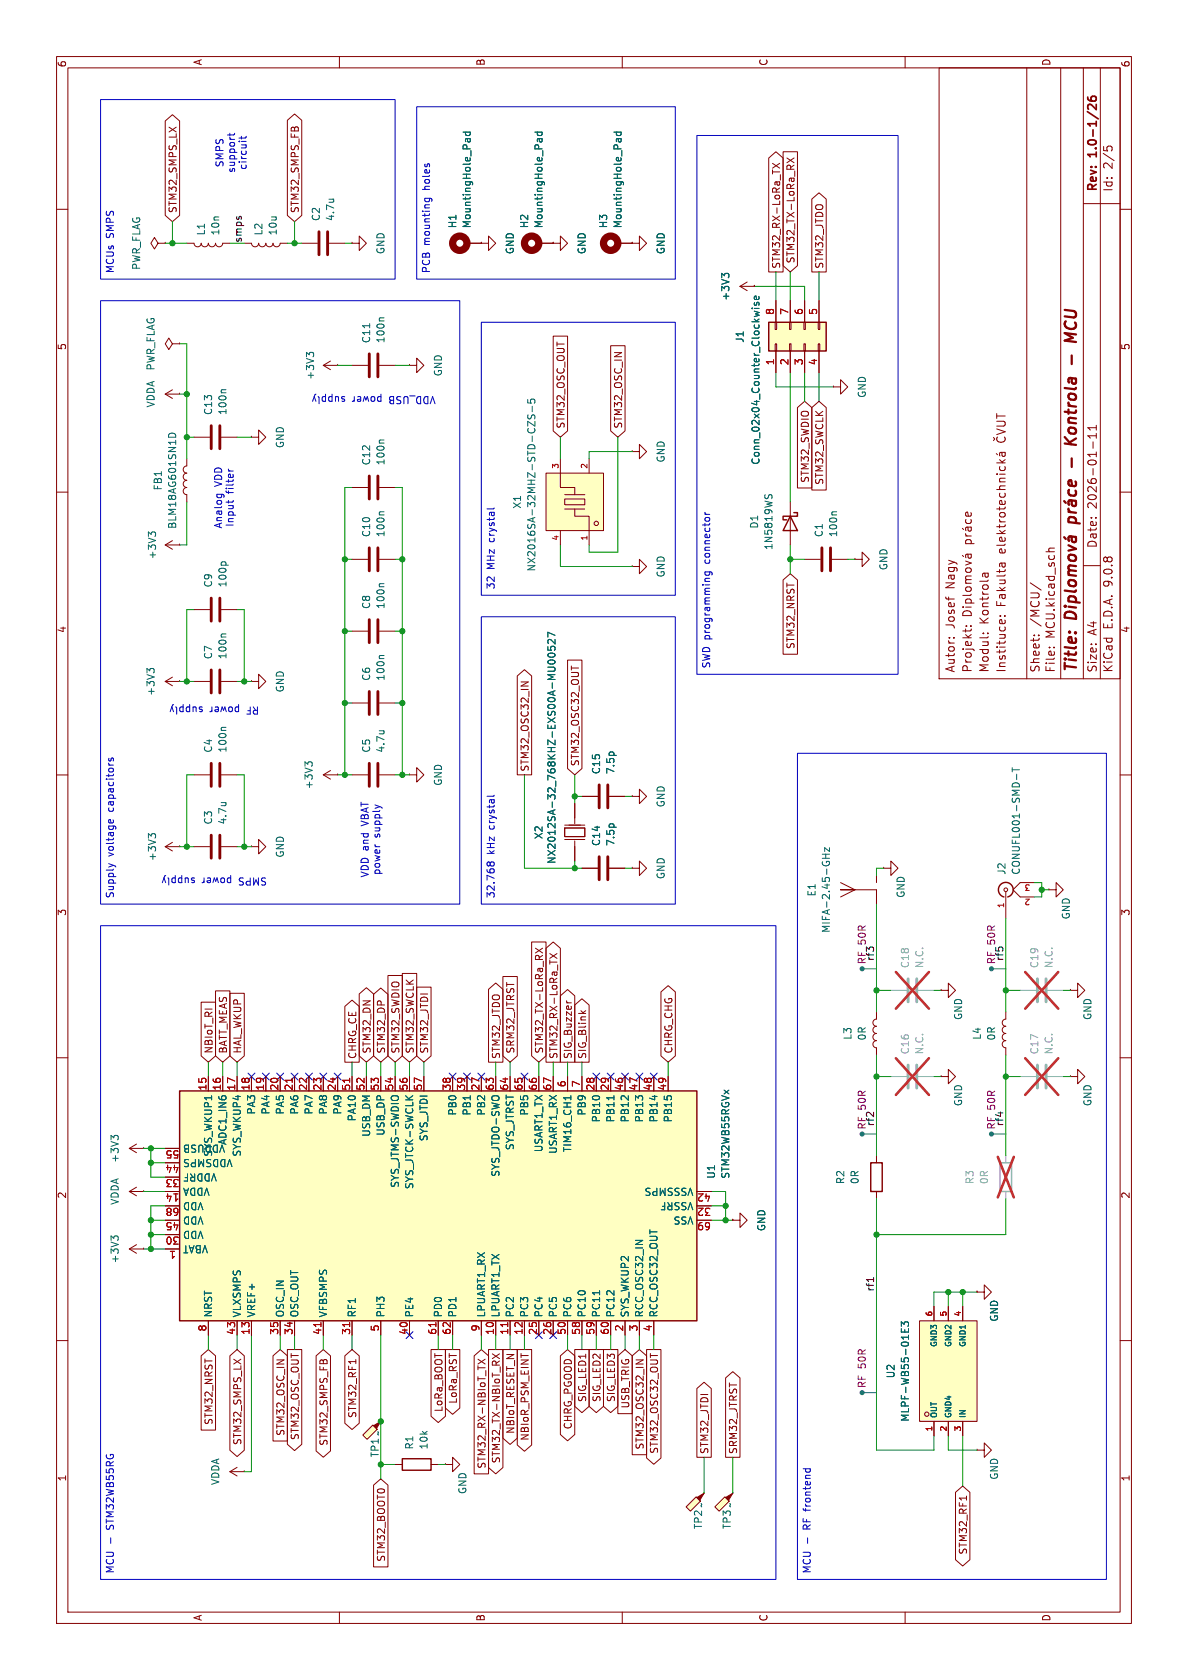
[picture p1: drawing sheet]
<svg xmlns="http://www.w3.org/2000/svg" width="210mm" height="297mm" viewBox="0 0 210 297" stroke-linecap="round" stroke-linejoin="round" font-family="sans-serif">
<defs><g id="words">
<g font-size="2.8" fill="#840000">
<text x="190.9" y="56.4" transform="rotate(-90 190.9 56.4)">MCU</text>
<text x="190.9" y="119" transform="rotate(-90 190.9 119)">Title:</text>
</g>
<g font-size="2.1" fill="#840000">
<text x="194.3" y="27.6" transform="rotate(-90 194.3 27.6)">1.0-1/26</text>
<text x="196.9" y="29.9" transform="rotate(-90 196.9 29.9)">2/5</text>
<text x="194.3" y="34" transform="rotate(-90 194.3 34)">Rev:</text>
<text x="196.9" y="34" transform="rotate(-90 196.9 34)">Id:</text>
<text x="194.1" y="90" transform="rotate(-90 194.1 90)">2026-01-11</text>
<text x="194.1" y="97" transform="rotate(-90 194.1 97)">Date:</text>
<text x="169" y="104" transform="rotate(-90 169 104)">Nagy</text>
<text x="178" y="107.3" transform="rotate(-90 178 107.3)">Fakulta</text>
<text x="196.9" y="103.7" transform="rotate(-90 196.9 103.7)">9.0.8</text>
<text x="169" y="111.2" transform="rotate(-90 169 111.2)">Josef</text>
<text x="175" y="110.4" transform="rotate(-90 175 110.4)">Kontrola</text>
<text x="184" y="110.8" transform="rotate(-90 184 110.8)">/MCU/</text>
<text x="186.7" y="112.9" transform="rotate(-90 186.7 112.9)">MCU.kicad_sch</text>
<text x="194.1" y="112.3" transform="rotate(-90 194.1 112.3)">A4</text>
<text x="196.9" y="111.3" transform="rotate(-90 196.9 111.3)">E.D.A.</text>
<text x="169" y="119" transform="rotate(-90 169 119)">Autor:</text>
<text x="172" y="119" transform="rotate(-90 172 119)">Projekt:</text>
<text x="175" y="119" transform="rotate(-90 175 119)">Modul:</text>
<text x="178" y="119" transform="rotate(-90 178 119)">Instituce:</text>
<text x="184" y="119" transform="rotate(-90 184 119)">Sheet:</text>
<text x="186.7" y="119" transform="rotate(-90 186.7 119)">File:</text>
<text x="194.1" y="119" transform="rotate(-90 194.1 119)">Size:</text>
<text x="196.9" y="119" transform="rotate(-90 196.9 119)">KiCad</text>
</g>
<g font-size="1.8" fill="#840000">
<text x="35.9" y="11.7" transform="rotate(-90 35.9 11.7)">A</text>
<text x="85.9" y="11.7" transform="rotate(-90 85.9 11.7)">B</text>
<text x="135.9" y="11.7" transform="rotate(-90 135.9 11.7)">C</text>
<text x="185.9" y="11.7" transform="rotate(-90 185.9 11.7)">D</text>
<text x="11.9" y="12" transform="rotate(-90 11.9 12)">6</text>
<text x="199.9" y="12" transform="rotate(-90 199.9 12)">6</text>
<text x="31.4" y="37.8" transform="rotate(-90 31.4 37.8)">STM32_SMPS_LX</text>
<text x="53" y="37.8" transform="rotate(-90 53 37.8)">STM32_SMPS_FB</text>
<text x="138.1" y="47.6" transform="rotate(-90 138.1 47.6)">STM32_RX-LoRa_TX</text>
<text x="140.7" y="46.7" transform="rotate(-90 140.7 46.7)">STM32_TX-LoRa_RX</text>
<text x="145.7" y="47.6" transform="rotate(-90 145.7 47.6)">STM32_JTDO</text>
<text x="11.9" y="62" transform="rotate(-90 11.9 62)">5</text>
<text x="199.9" y="62" transform="rotate(-90 199.9 62)">5</text>
<text x="100" y="75.9" transform="rotate(-90 100 75.9)">STM32_OSC_OUT</text>
<text x="110.2" y="75.9" transform="rotate(-90 110.2 75.9)">STM32_OSC_IN</text>
<text x="143.2" y="85.5" transform="rotate(-90 143.2 85.5)">STM32_SWDIO</text>
<text x="145.7" y="85.8" transform="rotate(-90 145.7 85.8)">STM32_SWCLK</text>
<text x="11.9" y="112" transform="rotate(-90 11.9 112)">4</text>
<text x="199.9" y="112" transform="rotate(-90 199.9 112)">4</text>
<text x="140.7" y="114.8" transform="rotate(-90 140.7 114.8)">STM32_NRST</text>
<text x="93.7" y="136.5" transform="rotate(-90 93.7 136.5)">STM32_OSC32_IN</text>
<text x="102.6" y="135.6" transform="rotate(-90 102.6 135.6)">STM32_OSC32_OUT</text>
<text x="11.9" y="162" transform="rotate(-90 11.9 162)">3</text>
<text x="199.9" y="162" transform="rotate(-90 199.9 162)">3</text>
<text x="37.8" y="186.4" transform="rotate(-90 37.8 186.4)">NBIoT_RI</text>
<text x="40.3" y="186.4" transform="rotate(-90 40.3 186.4)">BATT_MEAS</text>
<text x="42.9" y="186.4" transform="rotate(-90 42.9 186.4)">HAL_WKUP</text>
<text x="63.2" y="187.3" transform="rotate(-90 63.2 187.3)">CHRG_CE</text>
<text x="65.7" y="186.4" transform="rotate(-90 65.7 186.4)">STM32_DN</text>
<text x="68.3" y="186.4" transform="rotate(-90 68.3 186.4)">STM32_DP</text>
<text x="70.8" y="186.4" transform="rotate(-90 70.8 186.4)">STM32_SWDIO</text>
<text x="73.3" y="186.4" transform="rotate(-90 73.3 186.4)">STM32_SWCLK</text>
<text x="75.9" y="186.4" transform="rotate(-90 75.9 186.4)">STM32_JTDI</text>
<text x="88.6" y="187.3" transform="rotate(-90 88.6 187.3)">STM32_JTDO</text>
<text x="91.1" y="186.4" transform="rotate(-90 91.1 186.4)">SRM32_JTRST</text>
<text x="96.2" y="186.4" transform="rotate(-90 96.2 186.4)">STM32_TX-LoRa_RX</text>
<text x="98.7" y="187.3" transform="rotate(-90 98.7 187.3)">STM32_RX-LoRa_TX</text>
<text x="101.3" y="187.3" transform="rotate(-90 101.3 187.3)">SIG_Buzzer</text>
<text x="103.8" y="187.3" transform="rotate(-90 103.8 187.3)">SIG_Blink</text>
<text x="119.1" y="186.4" transform="rotate(-90 119.1 186.4)">CHRG_CHG</text>
<text x="11.9" y="212" transform="rotate(-90 11.9 212)">2</text>
<text x="199.9" y="212" transform="rotate(-90 199.9 212)">2</text>
<text x="63.2" y="250.8" transform="rotate(-90 63.2 250.8)">STM32_RF1</text>
<text x="78.4" y="249.7" transform="rotate(-90 78.4 249.7)">LoRa_BOOT</text>
<text x="81" y="248.3" transform="rotate(-90 81 248.3)">LoRa_RST</text>
<text x="103.8" y="248" transform="rotate(-90 103.8 248)">SIG_LED1</text>
<text x="106.4" y="248" transform="rotate(-90 106.4 248)">SIG_LED2</text>
<text x="108.9" y="248" transform="rotate(-90 108.9 248)">SIG_LED3</text>
<text x="111.4" y="249.1" transform="rotate(-90 111.4 249.1)">USB_TRIG</text>
<text x="37.8" y="252" transform="rotate(-90 37.8 252)">STM32_NRST</text>
<text x="42.9" y="255.6" transform="rotate(-90 42.9 255.6)">STM32_SMPS_LX</text>
<text x="50.5" y="253.9" transform="rotate(-90 50.5 253.9)">STM32_OSC_IN</text>
<text x="53" y="254.7" transform="rotate(-90 53 254.7)">STM32_OSC_OUT</text>
<text x="58.1" y="255.7" transform="rotate(-90 58.1 255.7)">STM32_SMPS_FB</text>
<text x="91.1" y="253.6" transform="rotate(-90 91.1 253.6)">NBIoT_RESET_N</text>
<text x="93.7" y="254.8" transform="rotate(-90 93.7 254.8)">NBIoR_PSM_EINT</text>
<text x="101.3" y="252.8" transform="rotate(-90 101.3 252.8)">CHRG_PGOOD</text>
<text x="114" y="256.4" transform="rotate(-90 114 256.4)">STM32_OSC32_IN</text>
<text x="116.5" y="257.1" transform="rotate(-90 116.5 257.1)">STM32_OSC32_OUT</text>
<text x="125.4" y="257.2" transform="rotate(-90 125.4 257.2)">STM32_JTDI</text>
<text x="130.5" y="257.2" transform="rotate(-90 130.5 257.2)">SRM32_JTRST</text>
<text x="11.9" y="262" transform="rotate(-90 11.9 262)">1</text>
<text x="86" y="259.7" transform="rotate(-90 86 259.7)">STM32_RX-NBIoT_TX</text>
<text x="88.6" y="258.8" transform="rotate(-90 88.6 258.8)">STM32_TX-NBIoT_RX</text>
<text x="199.9" y="262" transform="rotate(-90 199.9 262)">1</text>
<text x="171.1" y="274.9" transform="rotate(-90 171.1 274.9)">STM32_RF1</text>
<text x="68.3" y="276.2" transform="rotate(-90 68.3 276.2)">STM32_BOOT0</text>
<text x="35.9" y="286.7" transform="rotate(-90 35.9 286.7)">A</text>
<text x="85.9" y="286.8" transform="rotate(-90 85.9 286.8)">B</text>
<text x="135.9" y="286.8" transform="rotate(-90 135.9 286.8)">C</text>
<text x="185.9" y="286.8" transform="rotate(-90 185.9 286.8)">D</text>
</g>
<g font-size="1.8" fill="#0000c2">
<text x="39.7" y="29.7" transform="rotate(-90 39.7 29.7)">SMPS</text>
<text x="41.8" y="30.7" transform="rotate(-90 41.8 30.7)">support</text>
<text x="43.8" y="30.1" transform="rotate(-90 43.8 30.1)">circuit</text>
<text x="76.3" y="33.5" transform="rotate(-90 76.3 33.5)">holes</text>
<text x="20.5" y="42.1" transform="rotate(-90 20.5 42.1)">SMPS</text>
<text x="76.3" y="43.4" transform="rotate(-90 76.3 43.4)">mounting</text>
<text x="20.5" y="48.4" transform="rotate(-90 20.5 48.4)">MCUs</text>
<text x="76.3" y="48.4" transform="rotate(-90 76.3 48.4)">PCB</text>
<text x="60.9" y="69.8" transform="rotate(180 60.9 69.8)">supply</text>
<text x="77.1" y="69.8" transform="rotate(180 77.1 69.8)">VDD_USB power</text>
<text x="39.5" y="86" transform="rotate(-90 39.5 86)">VDD</text>
<text x="41.5" y="87.3" transform="rotate(-90 41.5 87.3)">filter</text>
<text x="39.5" y="93.5" transform="rotate(-90 39.5 93.5)">Analog</text>
<text x="41.5" y="93.2" transform="rotate(-90 41.5 93.2)">Input</text>
<text x="87.8" y="95.7" transform="rotate(-90 87.8 95.7)">crystal</text>
<text x="87.8" y="100.7" transform="rotate(-90 87.8 100.7)">MHz</text>
<text x="125.9" y="99.5" transform="rotate(-90 125.9 99.5)">connector</text>
<text x="87.8" y="104.3" transform="rotate(-90 87.8 104.3)">32</text>
<text x="125.9" y="118.2" transform="rotate(-90 125.9 118.2)">SWD programming</text>
<text x="35.7" y="124.7" transform="rotate(180 35.7 124.7)">supply</text>
<text x="45.9" y="124.7" transform="rotate(180 45.9 124.7)">RF power</text>
<text x="20.5" y="143.4" transform="rotate(-90 20.5 143.4)">capacitors</text>
<text x="65.4" y="145.8" transform="rotate(-90 65.4 145.8)">VBAT</text>
<text x="67.4" y="148.1" transform="rotate(-90 67.4 148.1)">supply</text>
<text x="87.8" y="146.5" transform="rotate(-90 87.8 146.5)">crystal</text>
<text x="20.5" y="151.4" transform="rotate(-90 20.5 151.4)">voltage</text>
<text x="34.3" y="154.9" transform="rotate(180 34.3 154.9)">supply</text>
<text x="41" y="154.9" transform="rotate(180 41 154.9)">power</text>
<text x="47.3" y="154.9" transform="rotate(180 47.3 154.9)">SMPS</text>
<text x="65.4" y="155.2" transform="rotate(-90 65.4 155.2)">VDD and</text>
<text x="67.4" y="154.8" transform="rotate(-90 67.4 154.8)">power</text>
<text x="87.8" y="151.1" transform="rotate(-90 87.8 151.1)">kHz</text>
<text x="20.5" y="158.9" transform="rotate(-90 20.5 158.9)">Supply</text>
<text x="87.8" y="158.9" transform="rotate(-90 87.8 158.9)">32.768</text>
<text x="20.5" y="270.3" transform="rotate(-90 20.5 270.3)">STM32WB55RG</text>
<text x="143.6" y="270.3" transform="rotate(-90 143.6 270.3)">RF frontend</text>
<text x="20.5" y="278.3" transform="rotate(-90 20.5 278.3)">MCU -</text>
<text x="143.6" y="278.3" transform="rotate(-90 143.6 278.3)">MCU -</text>
</g>
<g font-size="1.8" fill="#006464">
<text x="36.4" y="41.7" transform="rotate(-90 36.4 41.7)">L1</text>
<text x="39" y="41.7" transform="rotate(-90 39 41.7)">10n</text>
<text x="46.6" y="41.7" transform="rotate(-90 46.6 41.7)">L2</text>
<text x="49.1" y="41.7" transform="rotate(-90 49.1 41.7)">10u</text>
<text x="56.7" y="39.2" transform="rotate(-90 56.7 39.2)">C2</text>
<text x="59.3" y="39.2" transform="rotate(-90 59.3 39.2)">4.7u</text>
<text x="80.9" y="40.5" transform="rotate(-90 80.9 40.5)">H1</text>
<text x="83.4" y="40.5" transform="rotate(-90 83.4 40.5)">MountingHole_Pad</text>
<text x="93.6" y="40.5" transform="rotate(-90 93.6 40.5)">H2</text>
<text x="96.1" y="40.5" transform="rotate(-90 96.1 40.5)">MountingHole_Pad</text>
<text x="107.5" y="40.5" transform="rotate(-90 107.5 40.5)">H3</text>
<text x="110.1" y="40.5" transform="rotate(-90 110.1 40.5)">MountingHole_Pad</text>
<text x="25" y="47.8" transform="rotate(-90 25 47.8)">PWR_FLAG</text>
<text x="68.2" y="45" transform="rotate(-90 68.2 45)">GND</text>
<text x="91" y="45" transform="rotate(-90 91 45)">GND</text>
<text x="103.7" y="45" transform="rotate(-90 103.7 45)">GND</text>
<text x="117.7" y="45" transform="rotate(-90 117.7 45)">GND</text>
<text x="129.1" y="53.3" transform="rotate(-90 129.1 53.3)">+3V3</text>
<text x="27.5" y="65.6" transform="rotate(-90 27.5 65.6)">PWR_FLAG</text>
<text x="65.6" y="60.8" transform="rotate(-90 65.6 60.8)">C11</text>
<text x="68.2" y="60.8" transform="rotate(-90 68.2 60.8)">100n</text>
<text x="131.7" y="60.7" transform="rotate(-90 131.7 60.7)">J1</text>
<text x="55.7" y="67.2" transform="rotate(-90 55.7 67.2)">+3V3</text>
<text x="78.3" y="66.6" transform="rotate(-90 78.3 66.6)">GND</text>
<text x="153.3" y="70.4" transform="rotate(-90 153.3 70.4)">GND</text>
<text x="27.5" y="72.1" transform="rotate(-90 27.5 72.1)">VDDA</text>
<text x="37.7" y="73.5" transform="rotate(-90 37.7 73.5)">C13</text>
<text x="40.2" y="73.5" transform="rotate(-90 40.2 73.5)">100n</text>
<text x="50.4" y="79.3" transform="rotate(-90 50.4 79.3)">GND</text>
<text x="65.6" y="82.4" transform="rotate(-90 65.6 82.4)">C12</text>
<text x="68.2" y="82.4" transform="rotate(-90 68.2 82.4)">100n</text>
<text x="117.7" y="81.9" transform="rotate(-90 117.7 81.9)">GND</text>
<text x="134.5" y="82.3" transform="rotate(-90 134.5 82.3)">Conn_02x04_Counter_Clockwise</text>
<text x="28.8" y="86.8" transform="rotate(-90 28.8 86.8)">FB1</text>
<text x="31.3" y="93.6" transform="rotate(-90 31.3 93.6)">BLM18AG601SN1D</text>
<text x="65.6" y="95.1" transform="rotate(-90 65.6 95.1)">C10</text>
<text x="68.2" y="95.1" transform="rotate(-90 68.2 95.1)">100n</text>
<text x="92.3" y="90" transform="rotate(-90 92.3 90)">X1</text>
<text x="134.2" y="93.6" transform="rotate(-90 134.2 93.6)">D1</text>
<text x="145.6" y="95.1" transform="rotate(-90 145.6 95.1)">C1</text>
<text x="148.2" y="95.1" transform="rotate(-90 148.2 95.1)">100n</text>
<text x="27.8" y="99" transform="rotate(-90 27.8 99)">+3V3</text>
<text x="94.8" y="101.1" transform="rotate(-90 94.8 101.1)">NX2016SA-32MHZ-STD-CZS-5</text>
<text x="136.8" y="97.3" transform="rotate(-90 136.8 97.3)">1N5819WS</text>
<text x="157.1" y="100.9" transform="rotate(-90 157.1 100.9)">GND</text>
<text x="37.7" y="104" transform="rotate(-90 37.7 104)">C9</text>
<text x="40.2" y="104" transform="rotate(-90 40.2 104)">100p</text>
<text x="65.6" y="107.8" transform="rotate(-90 65.6 107.8)">C8</text>
<text x="68.2" y="107.8" transform="rotate(-90 68.2 107.8)">100n</text>
<text x="117.7" y="102.2" transform="rotate(-90 117.7 102.2)">GND</text>
<text x="37.7" y="116.7" transform="rotate(-90 37.7 116.7)">C7</text>
<text x="40.2" y="116.7" transform="rotate(-90 40.2 116.7)">100n</text>
<text x="27.5" y="123.1" transform="rotate(-90 27.5 123.1)">+3V3</text>
<text x="50.4" y="122.5" transform="rotate(-90 50.4 122.5)">GND</text>
<text x="65.6" y="120.5" transform="rotate(-90 65.6 120.5)">C6</text>
<text x="68.2" y="120.5" transform="rotate(-90 68.2 120.5)">100n</text>
<text x="37.7" y="133.2" transform="rotate(-90 37.7 133.2)">C4</text>
<text x="40.2" y="133.2" transform="rotate(-90 40.2 133.2)">100n</text>
<text x="65.6" y="133.2" transform="rotate(-90 65.6 133.2)">C5</text>
<text x="68.2" y="133.2" transform="rotate(-90 68.2 133.2)">4.7u</text>
<text x="106.3" y="137" transform="rotate(-90 106.3 137)">C15</text>
<text x="108.8" y="137" transform="rotate(-90 108.8 137)">7.5p</text>
<text x="55.5" y="139.6" transform="rotate(-90 55.5 139.6)">+3V3</text>
<text x="78.3" y="139" transform="rotate(-90 78.3 139)">GND</text>
<text x="117.7" y="142.8" transform="rotate(-90 117.7 142.8)">GND</text>
<text x="37.7" y="145.9" transform="rotate(-90 37.7 145.9)">C3</text>
<text x="40.2" y="145.9" transform="rotate(-90 40.2 145.9)">4.7u</text>
<text x="96.1" y="148.5" transform="rotate(-90 96.1 148.5)">X2</text>
<text x="106.3" y="149.7" transform="rotate(-90 106.3 149.7)">C14</text>
<text x="108.8" y="149.7" transform="rotate(-90 108.8 149.7)">7.5p</text>
<text x="27.8" y="152.3" transform="rotate(-90 27.8 152.3)">+3V3</text>
<text x="50.4" y="151.7" transform="rotate(-90 50.4 151.7)">GND</text>
<text x="98.4" y="152.8" transform="rotate(-90 98.4 152.8)">NX2012SA-32_768KHZ-EXS00A-MU00527</text>
<text x="117.7" y="155.5" transform="rotate(-90 117.7 155.5)">GND</text>
<text x="177.9" y="154.8" transform="rotate(-90 177.9 154.8)">J2</text>
<text x="180.5" y="154.8" transform="rotate(-90 180.5 154.8)">CONUFL001-SMD-T</text>
<text x="144.4" y="158.6" transform="rotate(-90 144.4 158.6)">E1</text>
<text x="160.1" y="158.8" transform="rotate(-90 160.1 158.8)">GND</text>
<text x="146.9" y="165" transform="rotate(-90 146.9 165)">MIFA-2.45-GHz</text>
<text x="189.3" y="162.6" transform="rotate(-90 189.3 162.6)">GND</text>
<text x="150.7" y="183.9" transform="rotate(-90 150.7 183.9)">L3</text>
<text x="153.3" y="184" transform="rotate(-90 153.3 184)">0R</text>
<text x="170.3" y="180.4" transform="rotate(-90 170.3 180.4)">GND</text>
<text x="173.6" y="183.9" transform="rotate(-90 173.6 183.9)">L4</text>
<text x="176.1" y="184" transform="rotate(-90 176.1 184)">0R</text>
<text x="193.1" y="180.4" transform="rotate(-90 193.1 180.4)">GND</text>
<text x="45.3" y="197.1" transform="rotate(-90 45.3 197.1)">PA3</text>
<text x="47.9" y="197.1" transform="rotate(-90 47.9 197.1)">PA4</text>
<text x="50.4" y="197.1" transform="rotate(-90 50.4 197.1)">PA5</text>
<text x="52.9" y="197.1" transform="rotate(-90 52.9 197.1)">PA6</text>
<text x="55.5" y="197.1" transform="rotate(-90 55.5 197.1)">PA7</text>
<text x="58" y="197.1" transform="rotate(-90 58 197.1)">PA8</text>
<text x="60.6" y="197.1" transform="rotate(-90 60.6 197.1)">PA9</text>
<text x="80.9" y="197.3" transform="rotate(-90 80.9 197.3)">PB0</text>
<text x="83.4" y="197.3" transform="rotate(-90 83.4 197.3)">PB1</text>
<text x="86" y="197.3" transform="rotate(-90 86 197.3)">PB2</text>
<text x="93.6" y="197.3" transform="rotate(-90 93.6 197.3)">PB5</text>
<text x="103.7" y="197.3" transform="rotate(-90 103.7 197.3)">PB9</text>
<text x="170.3" y="195.7" transform="rotate(-90 170.3 195.7)">GND</text>
<text x="193.1" y="195.7" transform="rotate(-90 193.1 195.7)">GND</text>
<text x="39.9" y="202.2" transform="rotate(180 39.9 202.2)">VDDUSB</text>
<text x="40.2" y="202.5" transform="rotate(-90 40.2 202.5)">ADC1_IN6</text>
<text x="63.1" y="198.4" transform="rotate(-90 63.1 198.4)">PA10</text>
<text x="65.6" y="201.1" transform="rotate(-90 65.6 201.1)">USB_DM</text>
<text x="68.2" y="200.9" transform="rotate(-90 68.2 200.9)">USB_DP</text>
<text x="75.8" y="201.9" transform="rotate(-90 75.8 201.9)">SYS_JTDI</text>
<text x="91" y="203.4" transform="rotate(-90 91 203.4)">SYS_JTRST</text>
<text x="96.1" y="203.8" transform="rotate(-90 96.1 203.8)">USART1_TX</text>
<text x="101.2" y="203.8" transform="rotate(-90 101.2 203.8)">TIM16_CH1</text>
<text x="106.3" y="198.5" transform="rotate(-90 106.3 198.5)">PB10</text>
<text x="108.8" y="198.5" transform="rotate(-90 108.8 198.5)">PB11</text>
<text x="111.4" y="198.5" transform="rotate(-90 111.4 198.5)">PB12</text>
<text x="113.9" y="198.5" transform="rotate(-90 113.9 198.5)">PB13</text>
<text x="116.4" y="198.5" transform="rotate(-90 116.4 198.5)">PB14</text>
<text x="119" y="198.5" transform="rotate(-90 119 198.5)">PB15</text>
<text x="21.2" y="205.7" transform="rotate(-90 21.2 205.7)">+3V3</text>
<text x="37.2" y="209.8" transform="rotate(180 37.2 209.8)">VDDA</text>
<text x="37.7" y="204.6" transform="rotate(-90 37.7 204.6)">SYS_WKUP1</text>
<text x="38.4" y="207.2" transform="rotate(180 38.4 207.2)">VDDRF</text>
<text x="41.2" y="204.7" transform="rotate(180 41.2 204.7)">VDDSMPS</text>
<text x="42.8" y="204.6" transform="rotate(-90 42.8 204.6)">SYS_WKUP4</text>
<text x="88.5" y="208.1" transform="rotate(-90 88.5 208.1)">SYS_JTDO-SWO</text>
<text x="98.7" y="204.1" transform="rotate(-90 98.7 204.1)">USART1_RX</text>
<text x="122.7" y="209.8" transform="rotate(180 122.7 209.8)">VSSSMPS</text>
<text x="126.6" y="208.5" transform="rotate(-90 126.6 208.5)">U1</text>
<text x="129.1" y="208.5" transform="rotate(-90 129.1 208.5)">STM32WB55RGVx</text>
<text x="149.5" y="209.4" transform="rotate(-90 149.5 209.4)">R2</text>
<text x="152" y="209.4" transform="rotate(-90 152 209.4)">0R</text>
<text x="21.2" y="213.1" transform="rotate(-90 21.2 213.1)">VDDA</text>
<text x="36.1" y="214.9" transform="rotate(180 36.1 214.9)">VDD</text>
<text x="36.1" y="212.3" transform="rotate(180 36.1 212.3)">VDD</text>
<text x="70.7" y="210.1" transform="rotate(-90 70.7 210.1)">SYS_JTMS-SWDIO</text>
<text x="73.3" y="210.3" transform="rotate(-90 73.3 210.3)">SYS_JTCK-SWCLK</text>
<text x="122.7" y="214.9" transform="rotate(180 122.7 214.9)">VSS</text>
<text x="122.7" y="212.3" transform="rotate(180 122.7 212.3)">VSSRF</text>
<text x="36.1" y="217.4" transform="rotate(180 36.1 217.4)">VDD</text>
<text x="36.9" y="219.9" transform="rotate(180 36.9 219.9)">VBAT</text>
<text x="135.5" y="217.8" transform="rotate(-90 135.5 217.8)">GND</text>
<text x="21.2" y="223.4" transform="rotate(-90 21.2 223.4)">+3V3</text>
<text x="37.7" y="233" transform="rotate(-90 37.7 233)">NRST</text>
<text x="42.8" y="233" transform="rotate(-90 42.8 233)">VLXSMPS</text>
<text x="45.3" y="233" transform="rotate(-90 45.3 233)">VREF+</text>
<text x="50.4" y="233" transform="rotate(-90 50.4 233)">OSC_IN</text>
<text x="52.9" y="233" transform="rotate(-90 52.9 233)">OSC_OUT</text>
<text x="58" y="233" transform="rotate(-90 58 233)">VFBSMPS</text>
<text x="63.1" y="233" transform="rotate(-90 63.1 233)">RF1</text>
<text x="68.2" y="233" transform="rotate(-90 68.2 233)">PH3</text>
<text x="73.3" y="233" transform="rotate(-90 73.3 233)">PE4</text>
<text x="78.3" y="233" transform="rotate(-90 78.3 233)">PD0</text>
<text x="80.9" y="233" transform="rotate(-90 80.9 233)">PD1</text>
<text x="86" y="233" transform="rotate(-90 86 233)">LPUART1_RX</text>
<text x="88.5" y="233" transform="rotate(-90 88.5 233)">LPUART1_TX</text>
<text x="91" y="233" transform="rotate(-90 91 233)">PC2</text>
<text x="93.6" y="233" transform="rotate(-90 93.6 233)">PC3</text>
<text x="96.1" y="233" transform="rotate(-90 96.1 233)">PC4</text>
<text x="98.7" y="233" transform="rotate(-90 98.7 233)">PC5</text>
<text x="101.2" y="233" transform="rotate(-90 101.2 233)">PC6</text>
<text x="103.7" y="233" transform="rotate(-90 103.7 233)">PC10</text>
<text x="106.3" y="233" transform="rotate(-90 106.3 233)">PC11</text>
<text x="108.8" y="233" transform="rotate(-90 108.8 233)">PC12</text>
<text x="111.4" y="233" transform="rotate(-90 111.4 233)">SYS_WKUP2</text>
<text x="113.9" y="233" transform="rotate(-90 113.9 233)">RCC_OSC32_IN</text>
<text x="116.4" y="233" transform="rotate(-90 116.4 233)">RCC_OSC32_OUT</text>
<text x="176.6" y="233.8" transform="rotate(-90 176.6 233.8)">GND</text>
<text x="158.3" y="243.8" transform="rotate(-90 158.3 243.8)">U2</text>
<text x="160.9" y="251.4" transform="rotate(-90 160.9 251.4)">MLPF-WB55-01E3</text>
<text x="67.2" y="257.7" transform="rotate(-90 67.2 257.7)">TP1</text>
<text x="67.7" y="253.9" transform="rotate(-90 67.7 253.9)">~</text>
<text x="73.3" y="256.4" transform="rotate(-90 73.3 256.4)">R1</text>
<text x="75.8" y="256.4" transform="rotate(-90 75.8 256.4)">10k</text>
<text x="39" y="262.6" transform="rotate(-90 39 262.6)">VDDA</text>
<text x="176.6" y="261.7" transform="rotate(-90 176.6 261.7)">GND</text>
<text x="82.7" y="264.2" transform="rotate(-90 82.7 264.2)">GND</text>
<text x="124.8" y="266.6" transform="rotate(-90 124.8 266.6)">~</text>
<text x="129.9" y="266.6" transform="rotate(-90 129.9 266.6)">~</text>
<text x="124.3" y="270.4" transform="rotate(-90 124.3 270.4)">TP2</text>
<text x="129.4" y="270.4" transform="rotate(-90 129.4 270.4)">TP3</text>
</g>
<g font-size="1.8" fill="#0f0f0f">
<text x="42.8" y="43" transform="rotate(-90 42.8 43)">smps</text>
<text x="154.6" y="170" transform="rotate(-90 154.6 170)">rf3</text>
<text x="177.5" y="170" transform="rotate(-90 177.5 170)">rf5</text>
<text x="154.6" y="199.2" transform="rotate(-90 154.6 199.2)">rf2</text>
<text x="177.5" y="199.2" transform="rotate(-90 177.5 199.2)">rf4</text>
<text x="154.6" y="228.4" transform="rotate(-90 154.6 228.4)">rf1</text>
</g>
<g font-size="1.8" fill="#a90000">
<text x="136.9" y="55.8" transform="rotate(-90 136.9 55.8)">8</text>
<text x="139.4" y="55.8" transform="rotate(-90 139.4 55.8)">7</text>
<text x="142" y="55.8" transform="rotate(-90 142 55.8)">6</text>
<text x="144.5" y="55.8" transform="rotate(-90 144.5 55.8)">5</text>
<text x="136.9" y="64.7" transform="rotate(-90 136.9 64.7)">1</text>
<text x="139.4" y="64.7" transform="rotate(-90 139.4 64.7)">2</text>
<text x="142" y="64.7" transform="rotate(-90 142 64.7)">3</text>
<text x="144.5" y="64.7" transform="rotate(-90 144.5 64.7)">4</text>
<text x="36.6" y="192.9" transform="rotate(-90 36.6 192.9)">15</text>
<text x="39.1" y="192.9" transform="rotate(-90 39.1 192.9)">16</text>
<text x="41.7" y="192.9" transform="rotate(-90 41.7 192.9)">17</text>
<text x="44.2" y="192.9" transform="rotate(-90 44.2 192.9)">18</text>
<text x="46.7" y="192.9" transform="rotate(-90 46.7 192.9)">19</text>
<text x="49.3" y="192.9" transform="rotate(-90 49.3 192.9)">20</text>
<text x="51.8" y="192.9" transform="rotate(-90 51.8 192.9)">21</text>
<text x="54.4" y="192.9" transform="rotate(-90 54.4 192.9)">22</text>
<text x="56.9" y="192.9" transform="rotate(-90 56.9 192.9)">23</text>
<text x="59.4" y="192.9" transform="rotate(-90 59.4 192.9)">24</text>
<text x="62" y="192.9" transform="rotate(-90 62 192.9)">51</text>
<text x="64.5" y="192.9" transform="rotate(-90 64.5 192.9)">52</text>
<text x="67.1" y="192.9" transform="rotate(-90 67.1 192.9)">53</text>
<text x="69.6" y="192.9" transform="rotate(-90 69.6 192.9)">54</text>
<text x="72.1" y="192.9" transform="rotate(-90 72.1 192.9)">56</text>
<text x="74.7" y="192.9" transform="rotate(-90 74.7 192.9)">57</text>
<text x="79.8" y="192.9" transform="rotate(-90 79.8 192.9)">38</text>
<text x="82.3" y="192.9" transform="rotate(-90 82.3 192.9)">39</text>
<text x="84.8" y="192.9" transform="rotate(-90 84.8 192.9)">27</text>
<text x="87.4" y="192.9" transform="rotate(-90 87.4 192.9)">63</text>
<text x="89.9" y="192.9" transform="rotate(-90 89.9 192.9)">64</text>
<text x="92.5" y="192.9" transform="rotate(-90 92.5 192.9)">65</text>
<text x="95" y="192.9" transform="rotate(-90 95 192.9)">66</text>
<text x="97.5" y="192.9" transform="rotate(-90 97.5 192.9)">67</text>
<text x="100.1" y="192.3" transform="rotate(-90 100.1 192.3)">6</text>
<text x="102.6" y="192.3" transform="rotate(-90 102.6 192.3)">7</text>
<text x="105.2" y="192.9" transform="rotate(-90 105.2 192.9)">28</text>
<text x="107.7" y="192.9" transform="rotate(-90 107.7 192.9)">29</text>
<text x="110.2" y="192.9" transform="rotate(-90 110.2 192.9)">46</text>
<text x="112.8" y="192.9" transform="rotate(-90 112.8 192.9)">47</text>
<text x="115.3" y="192.9" transform="rotate(-90 115.3 192.9)">48</text>
<text x="117.9" y="192.9" transform="rotate(-90 117.9 192.9)">49</text>
<text x="31.8" y="203.3" transform="rotate(180 31.8 203.3)">55</text>
<text x="31.8" y="208.4" transform="rotate(180 31.8 208.4)">33</text>
<text x="31.8" y="205.8" transform="rotate(180 31.8 205.8)">44</text>
<text x="31.8" y="216" transform="rotate(180 31.8 216)">45</text>
<text x="31.8" y="213.4" transform="rotate(180 31.8 213.4)">68</text>
<text x="31.8" y="210.9" transform="rotate(180 31.8 210.9)">14</text>
<text x="125.8" y="216" transform="rotate(180 125.8 216)">69</text>
<text x="125.8" y="213.4" transform="rotate(180 125.8 213.4)">32</text>
<text x="125.8" y="210.9" transform="rotate(180 125.8 210.9)">42</text>
<text x="31.2" y="221.1" transform="rotate(180 31.2 221.1)">1</text>
<text x="31.8" y="218.5" transform="rotate(180 31.8 218.5)">30</text>
<text x="36.6" y="235.5" transform="rotate(-90 36.6 235.5)">8</text>
<text x="41.7" y="236.1" transform="rotate(-90 41.7 236.1)">43</text>
<text x="44.2" y="236.1" transform="rotate(-90 44.2 236.1)">13</text>
<text x="49.3" y="236.1" transform="rotate(-90 49.3 236.1)">35</text>
<text x="51.8" y="236.1" transform="rotate(-90 51.8 236.1)">34</text>
<text x="56.9" y="236.1" transform="rotate(-90 56.9 236.1)">41</text>
<text x="62" y="236.1" transform="rotate(-90 62 236.1)">31</text>
<text x="67.1" y="235.5" transform="rotate(-90 67.1 235.5)">5</text>
<text x="72.1" y="236.1" transform="rotate(-90 72.1 236.1)">40</text>
<text x="77.2" y="236.1" transform="rotate(-90 77.2 236.1)">61</text>
<text x="79.8" y="236.1" transform="rotate(-90 79.8 236.1)">62</text>
<text x="84.8" y="235.5" transform="rotate(-90 84.8 235.5)">9</text>
<text x="87.4" y="236.1" transform="rotate(-90 87.4 236.1)">10</text>
<text x="89.9" y="236.1" transform="rotate(-90 89.9 236.1)">11</text>
<text x="92.5" y="236.1" transform="rotate(-90 92.5 236.1)">12</text>
<text x="95" y="236.1" transform="rotate(-90 95 236.1)">25</text>
<text x="97.5" y="236.1" transform="rotate(-90 97.5 236.1)">26</text>
<text x="100.1" y="236.1" transform="rotate(-90 100.1 236.1)">50</text>
<text x="102.6" y="236.1" transform="rotate(-90 102.6 236.1)">58</text>
<text x="105.2" y="236.1" transform="rotate(-90 105.2 236.1)">59</text>
<text x="107.7" y="236.1" transform="rotate(-90 107.7 236.1)">60</text>
<text x="110.2" y="235.5" transform="rotate(-90 110.2 235.5)">2</text>
<text x="112.8" y="235.5" transform="rotate(-90 112.8 235.5)">3</text>
<text x="115.3" y="235.5" transform="rotate(-90 115.3 235.5)">4</text>
</g>
<g font-size="1.8" fill="#840084">
<text x="153.3" y="170.6" transform="rotate(-90 153.3 170.6)">RF 50R</text>
<text x="176.1" y="170.6" transform="rotate(-90 176.1 170.6)">RF 50R</text>
<text x="153.3" y="199.8" transform="rotate(-90 153.3 199.8)">RF 50R</text>
<text x="176.1" y="199.8" transform="rotate(-90 176.1 199.8)">RF 50R</text>
<text x="153.3" y="245.5" transform="rotate(-90 153.3 245.5)">RF 50R</text>
</g>
<g font-size="1.8" fill="#989898">
<text x="160.9" y="171.3" transform="rotate(-90 160.9 171.3)">C18</text>
<text x="163.4" y="171.3" transform="rotate(-90 163.4 171.3)">N.C.</text>
<text x="183.7" y="171.3" transform="rotate(-90 183.7 171.3)">C19</text>
<text x="186.3" y="171.3" transform="rotate(-90 186.3 171.3)">N.C.</text>
<text x="160.9" y="186.5" transform="rotate(-90 160.9 186.5)">C16</text>
<text x="163.4" y="186.5" transform="rotate(-90 163.4 186.5)">N.C.</text>
<text x="183.7" y="186.5" transform="rotate(-90 183.7 186.5)">C17</text>
<text x="186.3" y="186.5" transform="rotate(-90 186.3 186.5)">N.C.</text>
<text x="172.3" y="209.4" transform="rotate(-90 172.3 209.4)">R3</text>
<text x="174.9" y="209.4" transform="rotate(-90 174.9 209.4)">0R</text>
</g>
<g font-size="1.4" fill="#a90000">
<text x="98.8" y="83" transform="rotate(-90 98.8 83)">3</text>
<text x="103.9" y="83" transform="rotate(-90 103.9 83)">2</text>
<text x="98.8" y="95.7" transform="rotate(-90 98.8 95.7)">4</text>
<text x="103.9" y="95.7" transform="rotate(-90 103.9 95.7)">1</text>
<text x="177.5" y="160.6" transform="rotate(-90 177.5 160.6)">1</text>
<text x="182.2" y="158.8" transform="rotate(180 182.2 158.8)">2</text>
<text x="182.2" y="156.3" transform="rotate(180 182.2 156.3)">3</text>
<text x="164.8" y="232.8" transform="rotate(-90 164.8 232.8)">6</text>
<text x="167.4" y="232.8" transform="rotate(-90 167.4 232.8)">5</text>
<text x="169.9" y="232.8" transform="rotate(-90 169.9 232.8)">4</text>
<text x="164.8" y="253.2" transform="rotate(-90 164.8 253.2)">1</text>
<text x="167.4" y="253.2" transform="rotate(-90 167.4 253.2)">2</text>
<text x="169.9" y="253.2" transform="rotate(-90 169.9 253.2)">3</text>
</g>
<g font-size="1.4" fill="#006464">
<text x="165.8" y="238.3" transform="rotate(-90 165.8 238.3)">GND3</text>
<text x="168.4" y="238.3" transform="rotate(-90 168.4 238.3)">GND2</text>
<text x="170.9" y="238.3" transform="rotate(-90 170.9 238.3)">GND1</text>
<text x="165.8" y="250.8" transform="rotate(-90 165.8 250.8)">OUT</text>
<text x="168.4" y="250.8" transform="rotate(-90 168.4 250.8)">GND4</text>
<text x="170.9" y="250.8" transform="rotate(-90 170.9 250.8)">IN</text>
</g>
</g></defs>
<g fill="none" stroke="#840000" stroke-width=".18">
<path d="M10 10h190v277h-190zM12 12h186v273h-186zM60 10v2M110 10v2M160 10v2M166 12h32v108h-32zM181.5 12v108M187.5 12v108M191.5 12v108M194.5 12v108M10 37h2M191.5 36h6.5"/>
<path d="M195.1 25.9v.7M195.7 26.5v-.4l.3-.3 .5 .2 .1 .5M198 37h2M27.9 43l-.6-1-.6 1 .6 1 .6-1h1.3M29.2 43h.1M175.6 77.3l.2 .3-.2 .3M176.2 74.5h1.2l.3 .3v.2l-.3 .3h-1.2M176.2 73.1v.9M176.2 75.8l1.5 .5-1.5 .5M176.2 73.5h1.5M176.3 77.3a.6 .6 0 0 0 0 .7 .6 .6 0 0 0 .8 .2 .56 .56 0 0 0 .5-.3 .56 .56 0 0 0 0-.6M177.1 80v.5a.29 .29 0 0 0 .3 .2 .29 .29 0 0 0 .3-.2l-.1-.5"/>
<path d="M177.7 80h-.9v.6M193.2 78.1v1.2M193.8 75.2v.8M193.8 76.6v.9M193.8 77h-1.5l.4 .5M193.8 75.6h-1.5l.4 .4M10 87h2M170.1 98.2l.2 .2M170.1 93.4l.2 .2M170.7 94.3l.1 .3 .2 .2M170.7 99.2l1 .3-1 .4M170.7 96.1h1.5"/>
<path d="M170.7 94.8h1M170.8 91.8l-.1 .5 .3 .2h.4l.2-.1v-.6M170.8 96.1l-.1-.4 .3-.3h.4l.2 .1v.6M171.1 98v.5a.29 .29 0 0 0 .3 .2 .29 .29 0 0 0 .3-.2l-.1-.5M171.1 93.2v.5a.29 .29 0 0 0 .3 .2 .29 .29 0 0 0 .3-.2l-.1-.5M171.6 90.6l.1 .4-.2 .3-.7-.1v-.6l.3-.1 .1 .8M171.7 98h-.9v.6M171.7 93.2l-.9 .1v.5M176.1 80.2l.2 .2M176.2 94.3h1.5M176.2 86.5h1.5M176.2 83.8h.1"/>
<path d="M176.2 81.8h1.5M176.7 89.6v.6M176.7 91.8l.1 .3 .2 .2M176.7 92.8v.5M176.7 93.8l.6 .5M176.7 92.3h1M176.7 85.2h1M176.7 83.8h1M176.7 81.3l.6 .5M176.8 82.5l-.1 .4 .3 .3h.4l.2-.2v-.5M176.8 87.2l-.1 .4 .3 .3h.4l.2-.1v-.6M176.8 90.7h.8l.1 .2-.1 .4-.2 .1-.6-.1-.1-.2z"/>
<path d="M177.1 99.5v.5M177.6 88.5l.1 .5-.2 .2-.7-.1v-.6h.3l.1 .7M177.6 95l.1 .5-.2 .2-.7-.1v-.6h.3l.1 .7M177.6 97.1l.1 .4-.2 .3-.7-.1v-.6l.3-.1 .1 .8M177.6 99.5l.1 .5M177.7 89.6l-.2 .4h-1.3M177.7 92.8l-.2 .3h-1.3M177.7 84.5l-.9 .1-.1 .4 .1 .2M177.7 85.9l-.9 .1-.1 .3 .1 .2M177.7 99.5h-.8l-.2 .3v.2M177.7 96.2l-.2 .2h-1.3M177.7 93.8l-.6 .4"/>
<path d="M177.7 81.3l-.6 .4M184.9 97.5h1.5M186.4 96.9l-.9 .1-.1 .3 .1 .2M198 87h2M30.5 119.7l-1.3 .8M111.8 100.2h1.2v-1.3l1.3 1.3-1.3 1.2v-1.2M111.8 100.2h.1M167.8 112.8h.1M168.6 112.8h.1M170.2 107.3h.1M170.3 108.3a.8 .8 0 0 1 .9-.3 .8 .8 0 0 1 .5 .8h-1.5zM170.7 111.2v.6"/>
<path d="M170.7 107.3h1M170.7 106.6h1.5M170.7 103.1h1M170.8 106.6l-.1-.4 .3-.3h.4l.2 .1v.6M170.8 110.7h.1M170.8 100.5h.8l.1 .2-.1 .3-.2 .2-.6-.1-.1-.2zM170.8 103.8h.8l.1 .2-.1 .4-.2 .1h-.6l-.1-.2zM170.9 102.5l-.2 .2 .1 .4M170.9 102.5h.8M171.6 110.7h.1M171.7 101.8l-.9 .1-.1 .4 .2 .2M171.7 111.2l-.1 .3"/>
<path d="M171.7 105l-.2 .3h-1.3M173.8 112h.1M174.1 101.3l.1 .7M174.6 112h.1M174.6 101.3v.7M174.7 101.3l-.9 .1v.6M176.8 110.2l-.1-.4 .4-.3 .1 .8M176.8 108.9h.1M177.6 108.9h.1M177.6 109.6v.6M182.1 103l2 1.3M182.8 112.3h.1"/>
<path d="M183.6 112.3h.1M185.5 114.5h.1M186.3 114.5h.1M191.5 100h3M10 137h2M29.2 120.5l1.3 .7M29.2 120.5h2.6M31.8 120.5h.1M72.4 137h1.3v-1.3l1.2 1.3-1.2 1.3v-1.3M72.4 137h.1M198 137h2M29.2 149.7l1.3 .7"/>
<path d="M29.2 149.7h2.6M30.5 148.9l-1.3 .8M31.8 149.7h.1M148.6 156l2.5 1.3h-2.5h6.3v2.5M151.1 157.3l-2.5 1.3M154.9 154.8v1.2M177.8 157.7v4.7M182.9 156h-2.6l-1.2 1.3 1.2 1.3h2.6M10 187h2M198 187h2M10 237h2M198 237h2"/>
<path d="M60 285v2M110 285v2M160 285v2"/>
<circle cx="177.8" cy="157.3" r=".33"/>
</g>
<path d="M192.3 17.2a.59 .59 0 0 0 .6 .7h.6l.2-.2 .1-.4-.2-.2-.5-.1-.2 .2v.4l.2 .3M193.8 18.4v1l-1.1-1-.3 .1-.1 .2 .1 .6" fill="none" stroke="#840000" stroke-width=".3"/>
<g fill="none" stroke="#840000" stroke-width=".4">
<path d="M190.1 57.1a.75 .75 0 0 1-.1 .9 .75 .75 0 0 1-.9 .1 .94 .94 0 0 1-.9-.9M190.2 59.1l-2-.2 1.4 .8-1.4 .5 2 .3M188.2 78.4l2 .3M188.2 77.3l1.2 1.2M188.9 71.2l.1 .3 .3 .3M188.9 72.4v.8M188.9 74.7l1.3 .1M188.9 71.7l1.3 .2M189 69.7l.3-.1 .5 .1a.55 .55 0 0 1 .4 .5 .55 .55 0 0 1-.4 .5l-.5-.1a.6 .6 0 0 1-.3-.9zM189 75.7l.3-.1 .5 .1a.55 .55 0 0 1 .4 .5 .55 .55 0 0 1-.4 .5l-.5-.1a.6 .6 0 0 1-.3-.9zM189.4 66.8v.7a.4 .4 0 0 0 .4 .3 .4 .4 0 0 0 .4-.2l-.1-.7M189.4 62.8v1.6"/>
<path d="M190.2 72.6l-.1 .3-.2 .1-1.7-.2M190.2 66.9h-1.2l-.1 .2 .1 .5M190.2 74l-1.2-.1a.57 .57 0 0 0 .1 .8M190.2 77.5l-1.1 .7M190.2 68.6l-.3 .2-1.7-.2M188.1 95l.3 .3M188.1 88.6l.3 .3M188.9 89.9l.1 .4 .3 .2M188.9 96.4l1.3 .6-1.3 .3M188.9 92.3l2 .2M188.9 90.5l1.3 .2M189 86.6a.66 .66 0 0 0 .3 1l.5 .1 .3-.2 .1-.2-.1-.6"/>
<path d="M189 92.3l-.1-.2 .1-.6 .3-.1 .5 .1a.66 .66 0 0 1 .3 1M189 98.2l.3-.1h.5a.55 .55 0 0 1 .4 .6 .55 .55 0 0 1-.4 .5l-.5-.1a.6 .6 0 0 1-.3-.9zM189.4 88.5v.6a.4 .4 0 0 0 .4 .4 .4 .4 0 0 0 .4-.3l-.1-.7M189.4 94.8v.7a.4 .4 0 0 0 .4 .3 .4 .4 0 0 0 .4-.2l-.1-.7M189.4 81v1.6M190.1 85.1l.1 .6-.3 .3-.9-.3-.1-.2 .1-.5 .4-.1 .1 1M190.2 88.6l-1.2-.1-.1 .2 .1 .6M190.2 94.9h-1.2l-.1 .2 .1 .5M188.2 107.2h.2M188.2 107.2l.1 .1 .1-.1M188.2 107.2l.1-.1 .1 .1M188.3 108.4a1.15 1.15 0 0 1 1.3-.1 1.15 1.15 0 0 1 .6 1.1l-2-.2z"/>
<path d="M188.9 107.2l1.3 .2M188.9 106.3l2 .2M188.9 101.6l1.3 .2M189 102.7l.3-.2 .5 .1a.55 .55 0 0 1 .4 .5 .55 .55 0 0 1-.4 .6l-.5-.1a.6 .6 0 0 1-.3-.9zM189 106.3l-.1-.2 .1-.6 .3-.1 .5 .1a.66 .66 0 0 1 .3 1M189.2 100.8l-.2 .1a.57 .57 0 0 0 .1 .8M189.2 100.8l1 .1M190.2 100.1l-1.2-.1a.5 .5 0 0 0 .2 .8M190.2 104.4l-.3 .2-1.7-.2"/>
</g>
<path d="M177.5 158.6a1.31 1.31 0 0 1-.8-2 1.31 1.31 0 0 1 2.2 0 1.31 1.31 0 0 1-.8 2" fill="none" stroke="#840000" stroke-width=".25"/>
<path d="M26.5 118.6l-.5-.4v.8M26.5 118.4l.2-.2h.3l.2 .2M178.9 135.7v.7M178.9 136.1h1.3M179.7 136.9v.9M26.7 147.8l-.5-.4v.8M26.7 147.6l.3-.2h.3l.2 .2M145.4 151.7h1.2M145.4 151h1.2M146 151v.7M146.6 149.9v.6l-.8-.6v.6" fill="none" stroke="#006464" stroke-width=".18"/>
<path d="M162.6 233.5h10.1v17.8h-10.1z" fill="#ffffc2"/>
<circle cx="163.8" cy="250" r=".38" fill="#ffffc2" stroke="#ffffc2" stroke-width=".18"/>
<g fill="none" stroke="#840000" stroke-width=".18">
<path d="M130.8 50.6l1.3 .8M130.8 50.6h2.6M132.1 49.9l-1.3 .7M133.4 50.6h.1M57.2 64.6l1.2 .8M57.2 64.6h2.5M58.4 63.8l-1.2 .8M59.7 64.6h.1M111.8 79.8h1.2v-1.2l1.3 1.2-1.3 1.3v-1.3M111.8 79.8h.1M99.8 146.4h3.6v1.5h-3.6zM99.8 148.4h3.6"/>
<path d="M99.8 145.9h3.6M101.6 142.1v3.5M101.6 148.7v3.5M162.6 233.5h10.1v17.8h-10.1zM165.1 231v2.5M167.6 231v2.5M170.2 231v2.5M165.1 251.3v2.5M167.6 251.3v2.5M170.2 251.3v2.5"/>
<circle cx="163.8" cy="250" r=".38"/>
</g>
<g fill="none" stroke="#006464" stroke-width=".18">
<path d="M128.1 48.7l-.5-.4v.8M128.1 48.6l.2-.3h.3l.2 .3M54.7 62.7l-.5-.4v.8M54.7 62.5l.2-.2h.3l.2 .2M96.8 117.9l1.2 .1M96.8 114.3v.6l.7 .1-.2-.2 .1-.4 .2-.1h.4l.1 .2-.1 .5M96.9 115.6a.75 .75 0 0 1 1.2 .3 .72 .72 0 0 1-1.3-.1zM96.9 116.9a.75 .75 0 0 1 1.2 .2 .72 .72 0 0 1-1.3-.1zM98.1 112.3l-1.3-.5v.8M98.1 113v.8l-.9-.8-.4 .3 .2 .5M159.3 234.5v-.8l.5 .4 .1-.4h.6l.1 .2-.1 .6M159.3 234.9v.6h1.3v-.6"/>
<path d="M159.9 235.1v.4M160.6 236v.8"/>
</g>
<path d="M135.9 57h10.2v5.1h-10.2z" fill="#ffffc2"/>
<path d="M135.9 57h10.2v5.1h-10.2zM139.7 91.3l1.3 2.5h-2.6zM140.3 90.6h.7v.7h-2.6v.6h.7M153.9 205.6h2.1v5h-2.1z" fill="none" stroke="#840000" stroke-width=".25"/>
<g fill="none" stroke="#840000" stroke-width=".18">
<path d="M137 57h.3v1.2h-.3zM137.2 53.2v3.8M139.6 57h.2v1.2h-.2zM139.7 53.2v3.8M142.1 57h.3v1.2h-.3zM142.2 53.2v3.8M144.7 57h.2v1.2h-.2zM144.8 53.2v3.8M29.2 69.7l1.3 .7M29.2 69.7h2.6M30.5 60.8l-.7-1-.6 1 .6 1 .7-1h1.3M30.5 68.9l-1.3 .8"/>
<path d="M31.8 69.7h.1M31.8 60.8h.1M34.3 77.3h2.8M39.1 77.3h2.8M44.5 77.3h1.2v-1.3l1.3 1.3-1.3 1.3v-1.3M44.5 77.3h.1M137 60.8h.3v1.3h-.3zM137.2 62.1v3.8M139.6 60.8h.2v1.3h-.2zM139.7 62.1v3.8M142.1 60.8h.3v1.3h-.3zM142.2 62.1v3.8"/>
<path d="M144.7 60.8h.2v1.3h-.2zM144.8 62.1v3.8M147.3 68.4h1.3v-1.3l1.3 1.3-1.3 1.3v-1.3M147.3 68.4h.1M29.2 96.3l1.3 .8M29.2 96.3h2.6M30.5 95.6l-1.3 .7M31.8 96.3h.1M33 81.1v1.3a.64 .64 0 0 0-.6 .6 .64 .64 0 0 0 .6 .6 .64 .64 0 0 0-.6 .7 .64 .64 0 0 0 .6 .6 .64 .64 0 0 0-.6 .6 .64 .64 0 0 0 .6 .7 .64 .64 0 0 0-.6 .6 .64 .64 0 0 0 .6 .7v1.2M139.7 88.7v7.6M142.2 98.9h2.8M147.1 98.9h2.8"/>
<path d="M151.1 98.9h1.3v-1.3l1.3 1.3-1.3 1.3v-1.3M151.1 98.9h.1M34.3 107.8h2.8M39.1 107.8h2.8M62.2 111.6h2.8M67.1 111.6h2.8M57.2 137l1.2 .7M57.2 137h2.5M58.4 136.2l-1.2 .8M59.7 137h.1M62.2 137h2.8M67.1 137h2.8"/>
<path d="M44.5 149.7h1.2v-1.3l1.3 1.3-1.3 1.3v-1.3M44.5 149.7h.1M102.9 140.8h2.8M102.9 153.5h2.8M107.7 140.8h2.8M107.7 153.5h2.8M111.8 153.5h1.2v-1.3l1.3 1.3-1.3 1.3v-1.3M111.8 153.5h.1M111.8 140.8h1.2v-1.3l1.3 1.3-1.3 1.3v-1.3M111.8 140.8h.1M185.4 157.3h1.3v-1.3l1.3 1.3-1.3 1.3v-1.3M185.4 157.3h.1"/>
<path d="M189.2 175.1h1.3v-1.3l1.3 1.3-1.3 1.3v-1.3M189.2 175.1h.1M166.4 190.3h1.2v-1.2l1.3 1.2-1.3 1.3v-1.3M166.4 190.3h.1M189.2 190.3h1.3v-1.2l1.3 1.2-1.3 1.3v-1.3M189.2 190.3h.1M22.9 203l1.2 .8M22.9 203h2.5M22.9 210.6l1.2 .8M22.9 210.6h2.5M24.1 202.3l-1.2 .7M24.1 209.9l-1.2 .7"/>
<path d="M25.4 203h.1M25.4 210.6h.1M129.5 215.7h1.3v-1.2l1.3 1.2-1.3 1.3v-1.3M129.5 215.7h.1M154.9 204.3v1.3M154.9 210.6v1.3M172.7 228.4h1.3v-1.2l1.3 1.2-1.3 1.3v-1.3M172.7 228.4h.1"/>
</g>
<g fill="none" stroke="#006464" stroke-width=".18">
<path d="M132.9 54.5h.1M133.3 55l.9 .2-.6 .3M133.3 54.5h.9M133.4 53.5l-.1 .3 .2 .2 .2-.1 .1-.4h.3v.5M134.1 52.4l.1 .4-.2 .2-.6-.1v-.5l.2-.1 .2 .7M29.8 77.3a.64 .64 0 0 1 .6-.7 .64 .64 0 0 1 .7 .7M39.9 68.9h-.6l-.2 .2M26.7 94.5l-.5-.5v.8M26.7 94.3l.3-.3h.3l.2 .3M39.1 99.6l.2-.3h.4l.2 .3M135.3 87.4l-.1 .5M135.8 87.9l.1-.3 .3-.2 .3 .3v.3"/>
<path d="M147.9 90.5h-.7l-.1 .2M67.9 103.2h-.7l-.2 .2M54.4 135.1l-.5-.4v.8M54.4 134.9l.2-.2h.3l.3 .2M67 129.2h.9M67.8 129.2v.1M107.8 133h.6M107.8 145.7h.6M20.1 201.1l-.5-.4v.8M20.1 201l.3-.3h.3l.2 .3"/>
</g>
<g fill="none" stroke="#840000" stroke-width=".51">
<path d="M37.3 75.3v4M38.9 75.3v4M145.3 96.9v4M146.8 96.9v4M37.3 105.7v4.1M38.9 105.7v4.1M65.3 109.6v4M66.8 109.6v4M65.3 135v4M66.8 135v4M105.9 138.8v4M107.4 138.8v4"/>
<path d="M105.9 151.5v4M107.4 151.5v4"/>
</g>
<path d="M176.8 205.6h2v5h-2z" fill="none" stroke="#a1a1a1" stroke-width=".25"/>
<path d="M177.8 204.3v1.3M177.8 210.6v1.3" fill="none" stroke="#a1a1a1" stroke-width=".18"/>
<path d="M176.4 204.5l2.8 7.2M179.2 204.5l-2.8 7.2" fill="none" stroke="#e12e31" stroke-width=".46"/>
<path d="M128.1 264.6l.8 .8-1.8 1.8-.7-.8z" fill="#ffffc2"/>
<path d="M128.3 264.7l1.2-.7-.7 1.3z" fill="#840000" stroke="#840000" stroke-width=".18"/>
<path d="M33 43h1.3a.64 .64 0 0 0 .6 .6 .64 .64 0 0 0 .7-.6 .63 .63 0 0 0 .6 .6 .63 .63 0 0 0 .6-.6M36.8 43a.64 .64 0 0 0 .7 .6 .64 .64 0 0 0 .6-.6 .63 .63 0 0 0 .6 .6 .63 .63 0 0 0 .7-.6h1.2M128.1 264.6l.8 .8-1.8 1.8-.7-.8zM129.5 264h.1" fill="none" stroke="#840000" stroke-width=".18"/>
<path d="M123.1 264.6l.7 .8-1.8 1.8-.7-.8z" fill="#ffffc2"/>
<path d="M123.2 264.7l1.3-.7-.8 1.3z" fill="#840000" stroke="#840000" stroke-width=".18"/>
<path d="M22.9 220.8l1.2 .8M22.9 220.8h2.5M24.1 220l-1.2 .8M25.4 220.8h.1M123.1 264.6l.7 .8-1.8 1.8-.7-.8zM124.5 264h.1" fill="none" stroke="#840000" stroke-width=".18"/>
<path d="M20.1 218.9l-.5-.4v.8M20.1 218.7l.3-.2h.3l.2 .2" fill="none" stroke="#006464" stroke-width=".18"/>
<path d="M96.5 83.6h10.2v10.2h-10.2z" fill="#ffffc2"/>
<circle cx="105.4" cy="92.5" r=".38" fill="#ffffc2" stroke="#ffffc2" stroke-width=".18"/>
<path d="M99.8 88.2h3.6v1h-3.6z" fill="#ffffc2"/>
<g fill="none" stroke="#840000" stroke-width=".18">
<path d="M43.2 43h1.3a.64 .64 0 0 0 .6 .6 .64 .64 0 0 0 .6-.6 .63 .63 0 0 0 .7 .6 .63 .63 0 0 0 .6-.6M47 43a.64 .64 0 0 0 .6 .6 .64 .64 0 0 0 .7-.6 .63 .63 0 0 0 .6 .6 .63 .63 0 0 0 .6-.6h1.3M53.3 43h2.8M58.2 43h2.8M62.2 43h1.3v-1.3l1.3 1.3-1.3 1.3v-1.3M62.2 43h.1M82.6 43h2.5M85.1 43h1.3v-1.3l1.2 1.3-1.2 1.3v-1.3M85.1 43h.1M95.3 43h2.5M97.8 43h1.3v-1.3l1.2 1.3-1.2 1.3v-1.3M97.8 43h.1"/>
<path d="M109.2 43h2.6M111.8 43h1.2v-1.3l1.3 1.3-1.3 1.3v-1.3M111.8 43h.1M72.4 64.6h1.3v-1.3l1.2 1.3-1.2 1.3v-1.3M72.4 64.6h.1M62.2 98.9h2.8M62.2 86.2h2.8M67.1 98.9h2.8M67.1 86.2h2.8M96.5 83.6h10.2v10.2h-10.2zM99.1 81.1v5.1h2.5v1.3M99.1 93.8v2.5"/>
<path d="M99.8 88.2h3.6v1h-3.6zM99.8 90h3.6M99.8 87.5h3.6M101.6 90v1.3h2.5v5M104.1 81.1v2.5M166.4 175.1h1.2v-1.3l1.3 1.3-1.3 1.3v-1.3M166.4 175.1h.1M177.8 178.9v1.3a.64 .64 0 0 0-.6 .6 .64 .64 0 0 0 .6 .6 .64 .64 0 0 0-.6 .7 .64 .64 0 0 0 .6 .6 .64 .64 0 0 0-.6 .6 .64 .64 0 0 0 .6 .7 .64 .64 0 0 0-.6 .6 .64 .64 0 0 0 .6 .6v1.3"/>
<circle cx="105.4" cy="92.5" r=".38"/>
</g>
<g fill="none" stroke="#006464" stroke-width=".18">
<path d="M58.2 35.2h.8M58.9 35.2v.1M81.9 23.4h1.2M82.3 23.4v.3l.2 .3 .6-.2v-.4M82.6 24.5v.4M83.1 24.5v.4M83.1 24.5h-.6l-.2 .2v.2M94.6 23.4h1.2M95 23.4v.3l.2 .3 .6-.2v-.4M95.3 24.5v.4M95.8 24.5v.4M95.8 24.5h-.6l-.2 .2v.2"/>
<path d="M108.5 23.4h1.3M109 23.4v.3l.2 .3 .5-.2v-.4M109.3 24.5v.4M109.7 24.5l.1 .4M109.8 24.5h-.7l-.1 .2v.2M67.9 77.8h-.7l-.2 .2M93.3 70.6v.6l.6 .1-.1-.2v-.4l.2-.1h.4l.2 .2-.2 .5M93.4 73.3l-.1 .5 .1 .2h.4l.2-.5 .3-.2 .3 .3-.1 .5M94.1 71.8v1M94.6 74.5v.8l-1.3-.8v.8M67.9 90.5h-.7l-.2 .2"/>
</g>
<path d="M160.5 173.1v4M162.1 173.1v4M183.4 173.1v4M184.9 173.1v4M160.5 188.3v4.1M162.1 188.3v4.1M183.4 188.3v4.1M184.9 188.3v4.1" fill="none" stroke="#a1a1a1" stroke-width=".51"/>
<path d="M157.5 175.1h2.8M162.3 175.1h2.8M180.3 175.1h2.8M185.2 175.1h2.8M157.5 190.3h2.8M162.3 190.3h2.8M180.3 190.3h2.8M185.2 190.3h2.8" fill="none" stroke="#a1a1a1" stroke-width=".18"/>
<path d="M158.4 171.8l5.8 6.5M164.2 171.8l-5.8 6.5M181.2 171.8l5.9 6.5M187.1 171.8l-5.9 6.5M158.4 187.1l5.8 6.5M164.2 187.1l-5.8 6.5M181.2 187.1l5.9 6.5M187.1 187.1l-5.9 6.5" fill="none" stroke="#e12e31" stroke-width=".46"/>
<g fill="none" stroke="#840000" stroke-width="1.3">
<circle cx="81.3" cy="43" r="1.27"/>
<circle cx="94" cy="43" r="1.27"/>
<circle cx="107.9" cy="43" r="1.27"/>
</g>
<path d="M56.4 41v4M57.9 41v4M65.3 84.2v4M65.3 96.9v4M66.8 84.2v4M66.8 96.9v4" fill="none" stroke="#840000" stroke-width=".51"/>
<path d="M31.8 192.9h91.4v40.6h-91.4z" fill="#ffffc2"/>
<path d="M31.8 192.9h91.4v40.6h-91.4z" fill="none" stroke="#840000" stroke-width=".25"/>
<g fill="none" stroke="#840000" stroke-width=".18">
<path d="M34.3 120.5h2.8M39.1 120.5h2.8M44.5 120.5h1.2v-1.3l1.3 1.3-1.3 1.2v-1.2M44.5 120.5h.1M36.8 190.3v2.6M39.4 190.3v2.6M41.9 190.3v2.6M44.5 190.3v2.6M47 190.3v2.6M49.5 190.3v2.6M52.1 190.3v2.6M54.6 190.3v2.6"/>
<path d="M57.2 190.3v2.6M59.7 190.3v2.6M62.2 190.3v2.6M64.8 190.3v2.6M67.3 190.3v2.6M69.9 190.3v2.6M72.4 190.3v2.6M74.9 190.3v2.6M80 190.3v2.6M82.6 190.3v2.6M85.1 190.3v2.6M87.6 190.3v2.6"/>
<path d="M90.2 190.3v2.6M92.7 190.3v2.6M95.3 190.3v2.6M97.8 190.3v2.6M100.3 190.3v2.6M102.9 190.3v2.6M105.4 190.3v2.6M108 190.3v2.6M110.5 190.3v2.6M113 190.3v2.6M115.6 190.3v2.6M118.1 190.3v2.6"/>
<path d="M29.2 218.3h2.6M29.2 215.7h2.6M29.2 213.2h2.6M29.2 210.6h2.6M29.2 208.1h2.6M29.2 205.6h2.6M29.2 203h2.6M123.2 215.7h2.5M123.2 213.2h2.5M123.2 210.6h2.5M29.2 220.8h2.6M36.8 233.5v2.5"/>
<path d="M41.9 233.5v2.5M44.5 233.5v2.5M49.5 233.5v2.5M52.1 233.5v2.5M57.2 233.5v2.5M62.2 233.5v2.5M67.3 233.5v2.5M72.4 233.5v2.5M77.5 233.5v2.5M80 233.5v2.5M85.1 233.5v2.5M87.6 233.5v2.5"/>
<path d="M90.2 233.5v2.5M92.7 233.5v2.5M95.3 233.5v2.5M97.8 233.5v2.5M100.3 233.5v2.5M102.9 233.5v2.5M105.4 233.5v2.5M108 233.5v2.5M110.5 233.5v2.5M113 233.5v2.5M115.6 233.5v2.5M41.9 259.4l-1.3 .8"/>
<path d="M40.6 260.2l1.3 .7M40.6 260.2h2.6M43.2 260.2h.1"/>
</g>
<path d="M51.7 190.6v.8M61.8 190.6v.8M56.7 233.8v.7M61.8 233.8v.7M77.1 233.8v.7M89.8 233.8v.7" fill="none" stroke="#a90000" stroke-width=".18"/>
<path d="M39.9 112.1h-.6l-.2 .2M69.2 193.9a.9 .9 0 0 1 1.2 0M71.7 193.7l.7 .7M73 193.7l-.8 .6M100.9 193.7v.7M108.5 193.7v.7M106 228.2v.7" fill="none" stroke="#006464" stroke-width=".18"/>
<path d="M37.3 118.4v4.1M38.9 118.4v4.1" fill="none" stroke="#840000" stroke-width=".51"/>
<path d="M64.1 253.7l1.8-1.8 .8 .8-1.8 1.8z" fill="#ffffc2"/>
<path d="M66 252l1.3-.7-.8 1.3z" fill="#840000" stroke="#840000" stroke-width=".18"/>
<g fill="none" stroke="#840000" stroke-width=".18">
<path d="M29.2 21.4l1.3-1.1 1.3 1.1v16.7l-1.3 1.1-1.3-1.1zM50.8 21.3l1.3-1.1 1.2 1.1v16.8l-1.2 1.1-1.3-1.1zM135.9 27.9l1.3-1.1 1.2 1.1v20.2h-2.5zM136.6 28.9l1.2 .8M137.8 28.9l-1.2 .8M138.4 26.8h2.6v20.2l-1.3 1.1-1.3-1.1zM139.1 27.9l1.3 .9M140.4 27.9l-1.3 .9M143.5 35.2l1.3-1.1 1.3 1.1v12.9h-2.6zM82.6 43h2.5M85.1 43h.1M95.3 43h2.5"/>
<path d="M97.8 59.4h2.5v16.8l-1.2 1.1-1.3-1.1zM97.8 43h.1M109.2 43h2.6M111.8 43h.1M133.4 50.6h.1M137.2 53.2v3.8M139.7 53.2v3.8M142.2 53.2v3.8M144.8 53.2v3.8M62.2 64.6h2.8M67.1 64.6h2.8M107.9 61.1h2.6v15.1l-1.3 1.1-1.3-1.1z"/>
<path d="M137.2 62.1v3.8M139.7 62.1v3.8M141 72.1l1.2-1.2 1.3 1.2v14.2h-2.5zM142.2 62.1v3.8M143.5 72.1l1.3-1.2 1.3 1.2v14.5h-2.6zM144.8 62.1v3.8M91.4 119.5l1.3-1.1 1.3 1.1v17.5h-2.6zM100.3 116.7h2.6v19.2l-1.3 1.1-1.3-1.1zM101 117.7v.8M138.4 102.5l1.3-1.1 1.3 1.1v13.2h-2.6zM34.3 137h2.8M39.1 137h2.8"/>
<path d="M62.2 124.3h2.8M67.1 124.3h2.8M92.1 120.6h1.3l-1.3 .7M34.3 149.7h2.8M39.1 149.7h2.8M101.6 142.1v2.5M101.6 149.7v2.5M102.9 140.8h2.8M102.9 153.5h2.8M107.7 140.8h2.8M107.7 153.5h2.8M156.2 153.5h1.3v-1.3l1.3 1.3-1.3 1.3v-1.3"/>
<path d="M156.2 153.5h.1M35.6 177.2h2.5v9.5l-1.3 1.1-1.2-1.1zM38.1 175.2h2.5v11.5l-1.2 1.1-1.3-1.1zM40.6 175.6h2.6v11.1l-1.3 1.1-1.3-1.1zM61 177.9l1.2-1.1 1.3 1.1v9.9h-2.5zM63.5 175.7l1.3-1.1 1.2 1.1v11l-1.2 1.1-1.3-1.1zM66 175.8l1.3-1.1 1.3 1.1v10.9l-1.3 1.1-1.3-1.1zM68.6 172.5h2.5v14.2l-1.2 1.1-1.3-1.1zM71.1 172.1h2.6v14.6l-1.3 1.1-1.3-1.1zM73.7 174.5h2.5v12.2l-1.3 1.1-1.2-1.1zM86.4 174.9l1.2-1.1 1.3 1.1v12.9h-2.5zM88.9 172.6h2.5v14.1l-1.2 1.1-1.3-1.1z"/>
<path d="M94 166.5h2.5v20.2l-1.2 1.1-1.3-1.1zM94.7 167.6l1.2 .9M95.9 167.6l-1.2 .9M96.5 167.6l1.3-1.1 1.3 1.1v20.2h-2.6zM97.2 168.6l1.3 .8M98.5 168.6l-1.3 .8M99.1 176l1.2-1.1 1.3 1.1v11.8h-2.5zM100.2 176.9v.3M101.6 177.7l1.3-1.1 1.2 1.1v10.1h-2.5zM102.7 178.7l.5 .5M103.5 178.7l-.4 .3M116.8 175.4l1.3-1.2 1.3 1.2v11.3l-1.3 1.1-1.3-1.1z"/>
<path d="M154.9 178.9v1.3a.64 .64 0 0 0-.6 .6 .64 .64 0 0 0 .6 .6 .64 .64 0 0 0-.6 .7 .64 .64 0 0 0 .6 .6 .64 .64 0 0 0-.6 .6 .64 .64 0 0 0 .6 .7 .64 .64 0 0 0-.6 .6 .64 .64 0 0 0 .6 .6v1.3M36.8 190.3v2.6M39.4 190.3v2.6M41.9 190.3v2.6M44.5 190.3v2.6M47 190.3v2.6M49.5 190.3v2.6M52.1 190.3v2.6M54.6 190.3v2.6M57.2 190.3v2.6M59.7 190.3v2.6M62.2 190.3v2.6"/>
<path d="M64.8 190.3v2.6M67.3 190.3v2.6M69.9 190.3v2.6M72.4 190.3v2.6M74.9 190.3v2.6M80 190.3v2.6M82.6 190.3v2.6M85.1 190.3v2.6M87.6 190.3v2.6M90.2 190.3v2.6M92.7 190.3v2.6M95.3 190.3v2.6"/>
<path d="M97.8 190.3v2.6M100.3 190.3v2.6M102.9 190.3v2.6M105.4 190.3v2.6M108 190.3v2.6M110.5 190.3v2.6M113 190.3v2.6M115.6 190.3v2.6M118.1 190.3v2.6M29.2 218.3h2.6M29.2 215.7h2.6M29.2 213.2h2.6"/>
<path d="M29.2 210.6h2.6M29.2 208.1h2.6M29.2 205.6h2.6M29.2 203h2.6M123.2 215.7h2.5M123.2 213.2h2.5M123.2 210.6h2.5M129.5 215.7h.1M29.2 220.8h2.6M35.6 239.7l1.2-1.1 1.3 1.1v13.1h-2.5zM36.8 233.5v2.5M40.6 239.7l1.3-1.1 1.3 1.1v16.7l-1.3 1.1-1.3-1.1z"/>
<path d="M41.9 233.5v2.5M44.5 233.5v2.5M48.3 239.7l1.2-1.1 1.3 1.1v15.1h-2.5zM49.5 233.5v2.5M50.8 238.6h2.5v16.7l-1.2 1.1-1.3-1.1zM52.1 233.5v2.5M55.9 239.7l1.3-1.1 1.2 1.1v16.8l-1.2 1.1-1.3-1.1zM57.2 233.5v2.5M61 239.7l1.2-1.1 1.3 1.1v11.9l-1.3 1.1-1.2-1.1zM62.2 233.5v2.5M67.3 233.5v2.5M72.4 233.5v2.5"/>
<path d="M76.2 238.6h2.5v11.8l-1.2 1.1-1.3-1.1zM77.5 233.5v2.5M78.7 238.6h2.6v10.3l-1.3 1.1-1.3-1.1zM80 233.5v2.5M83.8 239.7l1.3-1.1 1.3 1.1v20.9h-2.6zM85.1 233.5v2.5M86.4 238.6h2.5v20.8l-1.3 1.2-1.2-1.2zM87 239.3l1.3 .9M87.6 233.5v2.5M88.3 239.3l-1.3 .9M88.9 238.6h2.5v15.6l-1.2 1.2-1.3-1.2zM90.2 233.5v2.5"/>
<path d="M91.4 238.6h2.6v16.9l-1.3 1.1-1.3-1.1zM92.7 233.5v2.5M95.3 233.5v2.5M97.8 233.5v2.5M99.1 239.7l1.2-1.1 1.3 1.1v13.9l-1.3 1.1-1.2-1.1zM100.3 233.5v2.5M101.6 238.6h2.5v10l-1.2 1.1-1.3-1.1zM102.9 233.5v2.5M104.1 238.6h2.6v10l-1.3 1.1-1.3-1.1zM105.4 233.5v2.5M106.7 238.6h2.5v10l-1.2 1.1-1.3-1.1zM108 233.5v2.5"/>
<path d="M109.2 239.7l1.3-1.1 1.3 1.1v10.2h-2.6zM110.5 233.5v2.5M111.8 239.7l1.2-1.1 1.3 1.1v17.5h-2.5zM113 233.5v2.5M114.3 238.6h2.5v19.2l-1.2 1.1-1.3-1.1zM115 239.3v.7M115.6 233.5v2.5M165.1 231v2.5M167.6 231v2.5M170.2 231v2.5M172.7 228.4h.1M62.9 240.4v.7"/>
<path d="M64.1 253.7l1.8-1.8 .8 .8-1.8 1.8zM67.3 251.3h.1M69.9 258.9h1.2M76.2 258.9h1.3M78.7 258.9h1.3v-1.3l1.3 1.3-1.3 1.3v-1.3M78.7 258.9h.1M84.5 240.3l1.3 .8M85.8 240.3l-1.3 .8M112.4 240.4h1.3l-1.3 .7M123.2 245.5l1.3-1.1 1.2 1.1v12.1h-2.5zM128.3 243.6l1.2-1.1 1.3 1.1v14h-2.5zM165.1 251.3v2.5"/>
<path d="M167.6 251.3v2.5M170.2 251.3v2.5M172.7 256.4h1.3v-1.3l1.3 1.3-1.3 1.2v-1.2M172.7 256.4h.1M66 262.6l1.3-1.2 1.3 1.2v14.4h-2.6zM168.9 263.8l1.3-1.1 1.3 1.1v11.9l-1.3 1.2-1.3-1.2zM170.9 264.5v.7"/>
</g>
<path d="M71.1 257.9h5.1v2h-5.1z" fill="none" stroke="#840000" stroke-width=".25"/>
<path d="M65.3 62.6v4M66.8 62.6v4M37.3 135v4M38.9 135v4M65.3 122.3v4M66.8 122.3v4M37.3 147.7v4M38.9 147.7v4" fill="none" stroke="#840000" stroke-width=".51"/>
<g fill="none" stroke="#006464" stroke-width=".18">
<path d="M81.9 23.4h1.2M82.3 23.4v.3l.2 .3 .6-.2v-.4M82.6 24.5v.4M83.1 24.5v.4M83.1 24.5h-.6l-.2 .2v.2M94.6 23.4h1.2M95 23.4v.3l.2 .3 .6-.2v-.4M95.3 24.5v.4M95.8 24.5v.4M95.8 24.5h-.6l-.2 .2v.2M108.5 23.4h1.3M109 23.4v.3l.2 .3 .5-.2v-.4"/>
<path d="M109.3 24.5v.4M109.7 24.5l.1 .4M109.8 24.5h-.7l-.1 .2v.2M65.3 57.2v.7M67.9 56.2h-.7l-.2 .2M128.1 48.7l-.5-.4v.8M128.1 48.6l.2-.3h.3l.2 .3M132.9 54.5h.1M133.3 55l.9 .2-.6 .3M133.3 54.5h.9M133.4 53.5l-.1 .3 .2 .2 .2-.1 .1-.4h.3v.5M134.1 52.4l.1 .4-.2 .2-.6-.1v-.5l.2-.1 .2 .7"/>
<path d="M67.9 115.9h-.7l-.2 .2M96.8 117.9l1.2 .1M96.8 114.3v.6l.7 .1-.2-.2 .1-.4 .2-.1h.4l.1 .2-.1 .5M96.9 115.6a.75 .75 0 0 1 1.2 .3 .72 .72 0 0 1-1.3-.1zM96.9 116.9a.75 .75 0 0 1 1.2 .2 .72 .72 0 0 1-1.3-.1zM98.1 112.3l-1.3-.5v.8M98.1 113v.8l-.9-.8-.4 .3 .2 .5M39.9 128.6h-.6l-.2 .2M107.8 133h.6M39.1 141.9h.8M39.8 141.9l.1 .1M107.8 145.7h.6"/>
<path d="M69.2 193.9a.9 .9 0 0 1 1.2 0M71.7 193.7l.7 .7M73 193.7l-.8 .6M100.9 193.7v.7M108.5 193.7v.7M106 228.2v.7M159.3 234.5v-.8l.5 .4 .1-.4h.6l.1 .2-.1 .6M159.3 234.9v.6h1.3v-.6M159.9 235.1v.4M160.6 236v.8"/>
</g>
<path d="M152.8 171.3h2.1M175.6 171.3h2.2M152.8 200.5h2.1M175.6 200.5h2.2M152.8 246.2h2.1" fill="none" stroke="#484848" stroke-width=".18"/>
<g fill="#484848" stroke="#484848" stroke-width=".18">
<circle cx="152.4" cy="171.3" r=".36"/>
<circle cx="152.4" cy="246.2" r=".36"/>
<circle cx="175.3" cy="200.5" r=".36"/>
<circle cx="152.4" cy="200.5" r=".36"/>
<circle cx="175.3" cy="171.3" r=".36"/>
</g>
<path d="M176.9 196.6v.8M154.4 225.8v.8" fill="none" stroke="#0f0f0f" stroke-width=".18"/>
<g fill="none" stroke="#009600" stroke-width=".18">
<path d="M30.5 39.2v3.8M52.1 39.2v3.8M29.2 43h3.8M40.6 43h2.6M50.8 43h2.5M61 43h1.2M133.4 50.6h8.8v2.6M137.2 48.1v5.1M139.7 48.1v5.1M144.8 48.1v5.1M31.8 60.8h1.2v20.3M31.8 69.7h1.2"/>
<path d="M33 77.3h1.3M41.9 77.3h2.6M59.7 64.6h2.5M69.9 64.6h2.5M99.1 77.3v3.8M109.2 77.3v20.3h-5.1v-1.3M111.8 79.8h-7.7v1.3M137.2 65.9v2.5h10.1M139.7 65.9v22.8M142.2 65.9v5M144.8 65.9v5M33 88.7v7.6h-1.2"/>
<path d="M61 98.9h1.2M62.2 86.2h-1.2v50.8M69.9 98.9h1.2M69.9 86.2h1.2v50.8M99.1 96.3v3.9h12.7M139.7 96.3v5.1M139.7 98.9h2.5M149.9 98.9h1.2M34.3 107.8h-1.3v12.7M41.9 107.8h1.3v12.7M61 111.6h1.2M69.9 111.6h1.2"/>
<path d="M31.8 120.5h2.5M34.3 137h-1.3v12.7M41.9 137h1.3v12.7M41.9 120.5h2.6M59.7 137h2.5M61 124.3h1.2M69.9 137h2.5M69.9 124.3h1.2M92.7 137v16.5h10.2M101.6 137v5.1M31.8 149.7h2.5M41.9 149.7h2.6"/>
<path d="M101.6 152.2v1.3M101.6 140.8h1.3M110.5 153.5h1.3M110.5 140.8h1.3M154.9 159.8v19.1M156.2 153.5h-1.3v1.3M182.9 156h1.3v2.6h-1.3M184.2 157.3h1.2M154.9 175.1h2.6M165.1 175.1h1.3M177.8 162.4v16.5M177.8 175.1h2.5"/>
<path d="M188 175.1h1.2M36.8 187.8v2.5M39.4 187.8v2.5M41.9 187.8v2.5M62.2 187.8v2.5M64.8 187.8v2.5M67.3 187.8v2.5M69.9 187.8v2.5M72.4 187.8v2.5M74.9 187.8v2.5M87.6 187.8v2.5M90.2 187.8v2.5"/>
<path d="M95.3 187.8v2.5M97.8 187.8v2.5M100.3 187.8v2.5M102.9 187.8v2.5M118.1 187.8v2.5M154.9 186.5v17.8M154.9 190.3h2.6M165.1 190.3h1.3M177.8 186.5v17.8M177.8 190.3h2.5M188 190.3h1.2M25.4 210.6h3.8"/>
<path d="M25.4 203h3.8M26.7 218.3h2.5M26.7 203v5.1h2.5M26.7 215.7h2.5M26.7 205.6h2.5M29.2 213.2h-2.5v7.6M125.7 210.6h2.6v5.1M125.7 213.2h2.6M125.7 215.7h3.8M154.9 211.9v44.5h10.2v-2.6M177.8 211.9v6.4h-22.9M25.4 220.8h3.8"/>
<path d="M36.8 236v2.6M41.9 236v2.6M44.5 236v24.2h-1.3M49.5 236v2.6M52.1 236v2.6M57.2 236v2.6M62.2 236v2.6M67.3 236v25.4M77.5 236v2.6M80 236v2.6M85.1 236v2.6M87.6 236v2.6"/>
<path d="M90.2 236v2.6M92.7 236v2.6M100.3 236v2.6M102.9 236v2.6M105.4 236v2.6M108 236v2.6M110.5 236v2.6M113 236v2.6M115.6 236v2.6M167.6 228.4v2.6M170.2 228.4v2.6M172.7 228.4h-7.6v2.6"/>
<path d="M67.3 258.9h2.6M77.5 258.9h1.2M124.5 257.6v6.4M129.5 257.6v6.4M167.6 253.8v2.6h5.1M170.2 253.8v8.9"/>
</g>
<g fill="none" stroke="#000084" stroke-width=".18">
<path d="M43.8 189.7l1.3 1.2M45.1 189.7l-1.3 1.2M46.4 189.7l1.2 1.2M47.6 189.7l-1.2 1.2M48.9 189.7l1.2 1.2M50.1 189.7l-1.2 1.2M51.5 189.7l1.2 1.2M52.7 189.7l-1.2 1.2M54 189.7l1.2 1.2M55.2 189.7l-1.2 1.2M56.5 189.7l1.3 1.2M57.8 189.7l-1.3 1.2"/>
<path d="M59.1 189.7l1.2 1.2M60.3 189.7l-1.2 1.2M79.4 189.7l1.2 1.2M80.6 189.7l-1.2 1.2M81.9 189.7l1.3 1.2M83.2 189.7l-1.3 1.2M84.5 189.7l1.2 1.2M85.7 189.7l-1.2 1.2M92.1 189.7l1.2 1.2M93.3 189.7l-1.2 1.2M104.8 189.7l1.2 1.2M106 189.7l-1.2 1.2"/>
<path d="M107.3 189.7l1.3 1.2M108.6 189.7l-1.3 1.2M109.9 189.7l1.2 1.2M111.1 189.7l-1.2 1.2M112.4 189.7l1.2 1.2M113.6 189.7l-1.2 1.2M115 189.7l1.2 1.2M116.2 189.7l-1.2 1.2M71.8 235.4l1.2 1.3M73 235.4l-1.2 1.3M94.6 235.4l1.3 1.3M95.9 235.4l-1.3 1.3"/>
<path d="M97.2 235.4l1.2 1.3M98.4 235.4l-1.2 1.3"/>
</g>
<g fill="none" stroke="#0000c2" stroke-width=".18">
<path d="M17.8 17.6h52.1v31.8h-52.1zM73.7 18.9h45.7v30.5h-45.7zM40.6 23.6v.4M41.5 23.6l-.2 .3h-1.1M42.7 24.1v.5M43.5 24.1l-.2 .3h-1M75.1 35.1h1l.3 .2-.1 .3M75.1 35.1v.3l.2 .3M75.9 35.1v.3l-.2 .3M123.2 24h35.6v95.2h-35.6zM17.8 53.2h63.5v106.6h-63.5zM85.1 57h34.3v48.2h-34.3z"/>
<path d="M38.3 87.4h1.1l.2 .2M38.4 87.4l-.1 .3M39.1 87.4l.1 .3M40.4 83.3h.8M40.4 82.9l.2 .4M41.2 88.5l-.2 .3M87.4 89.8l-.2 .2h-1.1M124.6 90.6l.3 .3M124.6 90.9h.9M85.1 109h34.3v50.8h-34.3zM124.6 101.1h1l.3 .2-.1 .3M124.7 101.1l-.1 .4 .3 .2 .5-.1v-.5"/>
<path d="M19.3 134.1l-.1 .3 .2 .1h.2l.1-.4h.3v.4M141 133.2h54.6v146h-54.6zM19.2 152.7l.9 .3M19.2 145.3l.1-.4h.2l.1 .6M20 144.9l.1 .4M66.3 149.3v.1M66.3 142.3l.8 .3M86.6 152.9v.1M86.6 152.6l-.2-.2h-.2l-.1 .2 .1 .4M86.6 152.6l.3-.2h.3l.2 .2-.1 .4M86.6 152.6v.3M86.6 152.9l.1 .1"/>
<path d="M87.4 140.6l-.2 .2h-1.1M17.8 163.7h119.4v115.5h-119.4zM142 259.7h1.2M142.5 259.7l-.1 .1M143.2 259.7v.1M19.6 271.9v.9M142.8 271.9v.9"/>
</g>
<path d="M51.7 190.6v.8M61.8 190.6v.8M56.7 233.8v.7M61.8 233.8v.7M77.1 233.8v.7M89.8 233.8v.7" fill="none" stroke="#a90000" stroke-width=".18"/>
<g fill="#009600" stroke="#009600" stroke-width=".18">
<circle cx="139.7" cy="98.9" r=".46"/>
<circle cx="30.5" cy="43" r=".46"/>
<circle cx="52.1" cy="43" r=".46"/>
<circle cx="71.1" cy="111.6" r=".46"/>
<circle cx="61" cy="98.9" r=".46"/>
<circle cx="61" cy="111.6" r=".46"/>
<circle cx="33" cy="120.5" r=".46"/>
<circle cx="33" cy="69.7" r=".46"/>
<circle cx="33" cy="77.3" r=".46"/>
<circle cx="71.1" cy="124.3" r=".46"/>
<circle cx="71.1" cy="137" r=".46"/>
<circle cx="101.6" cy="140.8" r=".46"/>
<circle cx="71.1" cy="98.9" r=".46"/>
<circle cx="43.2" cy="120.5" r=".46"/>
<circle cx="33" cy="149.7" r=".46"/>
<circle cx="61" cy="137" r=".46"/>
<circle cx="61" cy="124.3" r=".46"/>
<circle cx="43.2" cy="149.7" r=".46"/>
<circle cx="101.6" cy="153.5" r=".46"/>
<circle cx="26.7" cy="218.3" r=".46"/>
<circle cx="26.7" cy="215.7" r=".46"/>
<circle cx="26.7" cy="205.6" r=".46"/>
<circle cx="26.7" cy="203" r=".46"/>
<circle cx="26.7" cy="220.8" r=".46"/>
<circle cx="170.2" cy="228.4" r=".46"/>
<circle cx="167.6" cy="228.4" r=".46"/>
<circle cx="154.9" cy="218.3" r=".46"/>
<circle cx="154.9" cy="190.3" r=".46"/>
<circle cx="177.8" cy="190.3" r=".46"/>
<circle cx="128.3" cy="213.2" r=".46"/>
<circle cx="128.3" cy="215.7" r=".46"/>
<circle cx="67.3" cy="258.9" r=".46"/>
<circle cx="67.3" cy="251.3" r=".46"/>
<circle cx="154.9" cy="175.1" r=".46"/>
<circle cx="177.8" cy="175.1" r=".46"/>
<circle cx="184.2" cy="157.3" r=".46"/>
</g>
<use href="#words"/>
</svg>
